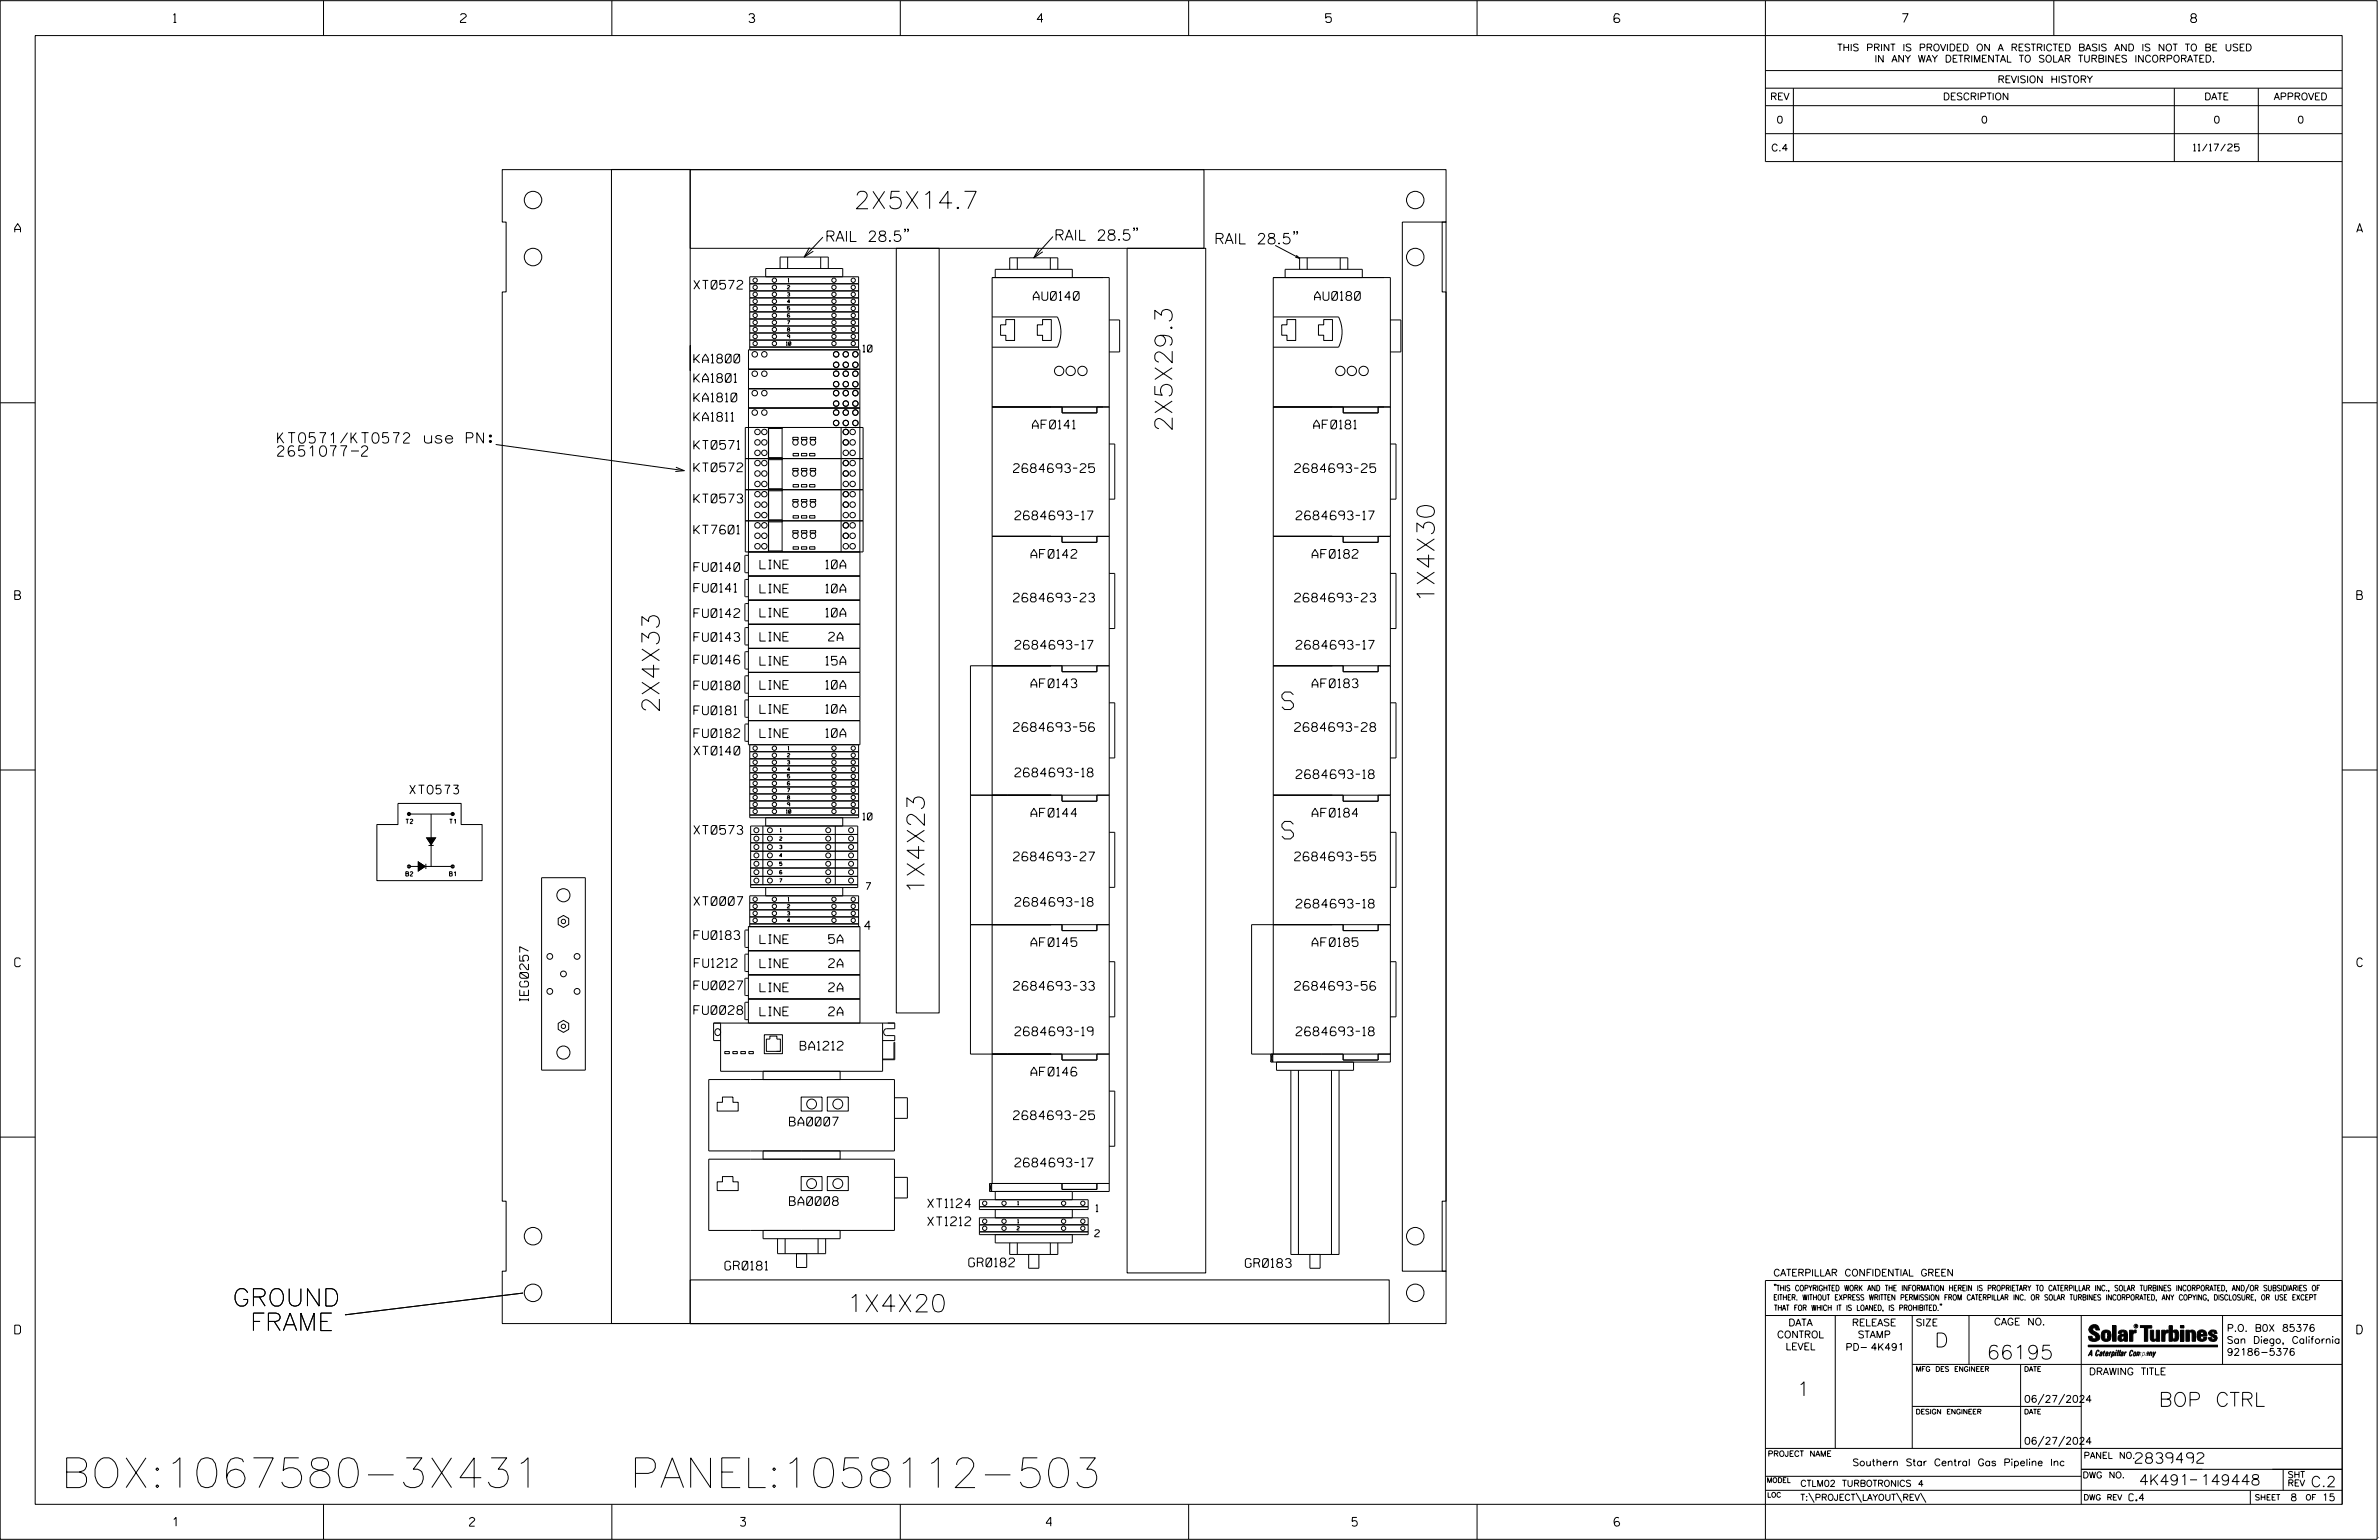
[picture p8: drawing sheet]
<svg xmlns="http://www.w3.org/2000/svg" width="864mm" height="559mm" viewBox="0 0 864 559" stroke-linecap="round" stroke-linejoin="round" font-family="sans-serif">
<defs><g id="words">
<g font-size="10.8">
<text x="22.2" y="539.8">BOX:1067580-3X431</text>
<text x="219.9" y="539.8">PANEL:1058112-503</text>
</g>
<g font-size="6.3">
<text x="310" y="75.8">2X5X14.7</text>
<text x="425.5" y="156.7" transform="rotate(-90 425.5 156.7)">2X5X29.3</text>
<text x="520.7" y="218.8" transform="rotate(-90 520.7 218.8)">1X4X30</text>
<text x="465.4" y="257.5">S</text>
<text x="239.4" y="258.8" transform="rotate(-90 239.4 258.8)">2X4X33</text>
<text x="465.4" y="304.4">S</text>
<text x="335.6" y="324.5" transform="rotate(-90 335.6 324.5)">1X4X23</text>
<text x="84.4" y="473.9">GROUND</text>
<text x="307.4" y="476.1">1X4X20</text>
<text x="87" y="482.8">FRAME</text>
</g>
<g font-size="5.1">
<text x="702.3" y="488.8">D</text>
<text x="721.2" y="493.2">66195</text>
<text x="652.2" y="506.5">1</text>
<text x="783.7" y="510.3">BOP CTRL</text>
</g>
<g font-size="3.8">
<text x="299.5" y="87.6">RAIL 28.5&quot;</text>
<text x="382.6" y="87.2">RAIL 28.5&quot;</text>
<text x="440.7" y="88.5">RAIL 28.5&quot;</text>
<text x="100.8" y="160.8">KT0571/KT0572 use PN:</text>
<text x="100.8" y="165.6">2651077-2</text>
<text x="775.1" y="531">2839492</text>
<text x="776.5" y="538.9">4K491</text>
<text x="798.8" y="538.9">149448</text>
<text x="838.8" y="539.5">C.2</text>
</g>
<g font-size="3.2">
<text x="63" y="8.2">1</text>
<text x="167.2" y="8.2">2</text>
<text x="271.8" y="8.2">3</text>
<text x="376.5" y="8.2">4</text>
<text x="481.2" y="8.2">5</text>
<text x="690.6" y="8.2">7</text>
<text x="795.3" y="8.2">8</text>
<text x="5.4" y="84.3">A</text>
<text x="855.5" y="84.3">A</text>
<text x="251.9" y="104.9">XT0572</text>
<text x="375.1" y="109">AU0140</text>
<text x="477.2" y="109">AU0180</text>
<text x="251.9" y="131.7">KA1800</text>
<text x="251.9" y="138.7">KA1801</text>
<text x="251.9" y="145.8">KA1810</text>
<text x="251.9" y="152.8">KA1811</text>
<text x="374.8" y="155.6">AF0141</text>
<text x="476.9" y="155.6">AF0181</text>
<text x="251.9" y="163">KT0571</text>
<text x="251.9" y="171.2">KT0572</text>
<text x="367.9" y="171.5">2684693-25</text>
<text x="470" y="171.5">2684693-25</text>
<text x="251.9" y="182.5">KT0573</text>
<text x="368.4" y="188.6">2684693-17</text>
<text x="470.5" y="188.6">2684693-17</text>
<text x="251.9" y="193.8">KT7601</text>
<text x="374.3" y="202.6">AF0142</text>
<text x="476.3" y="202.6">AF0182</text>
<text x="251.9" y="207.3">FU0140</text>
<text x="275.9" y="206.4">LINE</text>
<text x="299.8" y="206.4">10A</text>
<text x="251.9" y="214.9">FU0141</text>
<text x="275.9" y="215.1">LINE</text>
<text x="299.8" y="215.1">10A</text>
<text x="5.4" y="217.5">B</text>
<text x="367.9" y="218.4">2684693-23</text>
<text x="470" y="218.4">2684693-23</text>
<text x="855.6" y="217.5">B</text>
<text x="251.9" y="224">FU0142</text>
<text x="275.9" y="223.9">LINE</text>
<text x="299.8" y="223.9">10A</text>
<text x="251.9" y="232.7">FU0143</text>
<text x="275.9" y="232.6">LINE</text>
<text x="300.8" y="232.6">2A</text>
<text x="368.4" y="235.6">2684693-17</text>
<text x="470.5" y="235.6">2684693-17</text>
<text x="251.9" y="240.9">FU0146</text>
<text x="275.9" y="241.4">LINE</text>
<text x="299.8" y="241.3">15A</text>
<text x="251.9" y="250.3">FU0180</text>
<text x="275.9" y="250.1">LINE</text>
<text x="299.8" y="250.1">10A</text>
<text x="374.3" y="249.5">AF0143</text>
<text x="476.3" y="249.5">AF0183</text>
<text x="251.9" y="259.3">FU0181</text>
<text x="275.9" y="258.9">LINE</text>
<text x="299.8" y="258.8">10A</text>
<text x="251.9" y="267.6">FU0182</text>
<text x="275.9" y="267.6">LINE</text>
<text x="299.8" y="267.6">10A</text>
<text x="367.9" y="265.4">2684693-56</text>
<text x="470" y="265.4">2684693-28</text>
<text x="251.9" y="274">XT0140</text>
<text x="368.4" y="281.9">2684693-18</text>
<text x="470.5" y="282.5">2684693-18</text>
<text x="148.8" y="288.1">XT0573</text>
<text x="374.3" y="296.5">AF0144</text>
<text x="476.3" y="296.5">AF0184</text>
<text x="251.9" y="302.7">XT0573</text>
<text x="367.9" y="312.3">2684693-27</text>
<text x="470" y="312.3">2684693-55</text>
<text x="251.9" y="328.5">XT0007</text>
<text x="368.4" y="328.8">2684693-18</text>
<text x="470.5" y="329.5">2684693-18</text>
<text x="251.9" y="340.9">FU0183</text>
<text x="313.9" y="337.3">4</text>
<text x="275.9" y="342.4">LINE</text>
<text x="300.8" y="342.3">5A</text>
<text x="374.3" y="343.4">AF0145</text>
<text x="476.3" y="343.4">AF0185</text>
<text x="5.4" y="350.8">C</text>
<text x="252" y="351">FU1212</text>
<text x="275.9" y="351.1">LINE</text>
<text x="300.8" y="351.1">2A</text>
<text x="855.6" y="350.8">C</text>
<text x="251.9" y="359.1">FU0027</text>
<text x="275.9" y="359.9">LINE</text>
<text x="300.8" y="359.8">2A</text>
<text x="367.9" y="359.3">2684693-33</text>
<text x="470" y="359.3">2684693-56</text>
<text x="191.8" y="363.3" transform="rotate(-90 191.8 363.3)">IEG0257</text>
<text x="251.9" y="368.1">FU0028</text>
<text x="275.9" y="368.6">LINE</text>
<text x="300.8" y="368.6">2A</text>
<text x="368.4" y="375.8">2684693-19</text>
<text x="470.5" y="375.8">2684693-18</text>
<text x="290.5" y="381">BA1212</text>
<text x="374.3" y="390.4">AF0146</text>
<text x="367.9" y="406.3">2684693-25</text>
<text x="286.6" y="408.5">BA0007</text>
<text x="368.4" y="423.4">2684693-17</text>
<text x="286.6" y="437.4">BA0008</text>
<text x="336.8" y="438.2">XT1124</text>
<text x="336.8" y="444.7">XT1212</text>
<text x="263.2" y="460.8">GR0181</text>
<text x="351.7" y="459.7">GR0182</text>
<text x="452.1" y="459.9">GR0183</text>
<text x="5.4" y="484">D</text>
<text x="855.6" y="484">D</text>
<text x="62.8" y="553.8">1</text>
<text x="170.4" y="553.8">2</text>
<text x="268.8" y="553.8">3</text>
<text x="379.8" y="553.8">4</text>
<text x="490.8" y="553.8">5</text>
<text x="585.9" y="553.8">6</text>
</g>
<g font-size="2.5">
<text x="666.9" y="18.5">THIS PRINT IS PROVIDED ON A RESTRICTED BASIS AND IS NOT TO BE USED</text>
<text x="680.5" y="22.6">IN ANY WAY DETRIMENTAL TO SOLAR TURBINES INCORPORATED.</text>
<text x="725.1" y="30">REVISION HISTORY</text>
<text x="642.6" y="36.3">REV</text>
<text x="705.3" y="36.3">DESCRIPTION</text>
<text x="800.2" y="36.3">DATE</text>
<text x="825.4" y="36.3">APPROVED</text>
<text x="644.9" y="44.7">0</text>
<text x="719.1" y="44.7">0</text>
<text x="803.5" y="44.7">0</text>
<text x="834" y="44.7">0</text>
<text x="643" y="54.8">C.4</text>
<text x="796.3" y="54.8">11/17/25</text>
<text x="313.2" y="127.7">10</text>
<text x="313.2" y="297.5">10</text>
<text x="314.4" y="322.8">7</text>
<text x="397.8" y="439.7">1</text>
<text x="397.4" y="448.8">2</text>
<text x="643.8" y="463">CATERPILLAR CONFIDENTIAL GREEN</text>
<text x="645.1" y="485.5">CONTROL</text>
<text x="649.2" y="481.1">DATA</text>
<text x="672.3" y="481.1">RELEASE</text>
<text x="674.4" y="485.5">STAMP</text>
<text x="695.4" y="481.1">SIZE</text>
<text x="723.8" y="480.8">CAGE NO.</text>
<text x="808.4" y="483.1">P.O. B0X 85376</text>
<text x="648.2" y="489.8">LEVEL</text>
<text x="669.9" y="490">PD- 4K491</text>
<text x="808.4" y="487.5">San Diego, California</text>
<text x="808.4" y="491.8">92186-5376</text>
<text x="758.3" y="498.9">DRAWING TITLE</text>
<text x="734.8" y="508.9">06/27/2024</text>
<text x="734.8" y="524.1">06/27/2024</text>
<text x="672.4" y="531.9">Southern Star Central Gas Pipeline Inc</text>
<text x="772.8" y="544.6">C.4</text>
<text x="831.4" y="544.6">8</text>
<text x="842.9" y="544.6">15</text>
</g>
<g font-size="2.3">
<text x="756.4" y="529.2">PANEL NO.</text>
<text x="653.5" y="539.4">CTLM02 TURBOTRONICS 4</text>
<text x="756" y="536.3">DWG NO.</text>
<text x="830.4" y="539.3">REV</text>
<text x="830.4" y="536.2">SHT</text>
<text x="653.5" y="544.5">T:\PROJECT\LAYOUT\REV\</text>
</g>
<g font-size="2">
<text x="643.8" y="468.4">&quot;THIS COPYRIGHTED WORK AND THE INFORMATION HEREIN IS PROPRIETARY TO CATERPILLAR INC., SOLAR TURBINES INCORPORATED, AND/OR SUBSIDIARIES OF</text>
<text x="643.8" y="471.8">EITHER. WITHOUT EXPRESS WRITTEN PERMISSION FROM CATERPILLAR INC. OR SOLAR TURBINES INCORPORATED, ANY COPYING, DISCLOSURE, OR USE EXCEPT</text>
<text x="644" y="475.6">THAT FOR WHICH IT IS LOANED, IS PROHIBITED.&quot;</text>
<text x="641.7" y="528.5">PROJECT NAME</text>
<text x="756.3" y="544.3">DWG REV</text>
<text x="818.5" y="544.3">SHEET</text>
<text x="836.9" y="544.3">OF</text>
</g>
<g font-size="1.8">
<text x="695.4" y="497.6">MFG DES ENGINEER</text>
<text x="734.8" y="497.6">DATE</text>
<text x="695.4" y="513.1">DESIGN ENGINEER</text>
<text x="734.8" y="513.1">DATE</text>
<text x="641.3" y="538">MODEL</text>
<text x="641.5" y="543.3">LOC</text>
</g>
<g font-size="1.6">
<text x="147.3" y="298.8">T2</text>
<text x="163.2" y="298.8">T1</text>
<text x="147.3" y="317.9">B2</text>
<text x="163.2" y="317.9">B1</text>
</g>
<g font-size="1.3">
<text x="285.8" y="104.9">2</text>
<text x="285.8" y="107.4">3</text>
<text x="286.1" y="102.3">1</text>
<text x="285.8" y="110">4</text>
<text x="285.8" y="112.5">5</text>
<text x="285.8" y="117.6">7</text>
<text x="285.4" y="125.3">10</text>
<text x="285.8" y="120.2">8</text>
<text x="285.8" y="122.7">9</text>
<text x="285.8" y="274.7">2</text>
<text x="286.1" y="272.1">1</text>
<text x="285.8" y="277.2">3</text>
<text x="285.8" y="279.8">4</text>
<text x="285.8" y="282.3">5</text>
<text x="285.8" y="287.4">7</text>
<text x="285.8" y="290">8</text>
<text x="285.8" y="292.5">9</text>
<text x="285.4" y="295.1">10</text>
<text x="283" y="304.9">2</text>
<text x="283.2" y="301.9">1</text>
<text x="283" y="308">3</text>
<text x="283" y="311">4</text>
<text x="283" y="317.1">6</text>
<text x="283" y="314.1">5</text>
<text x="283" y="320.2">7</text>
<text x="285.8" y="329.5">2</text>
<text x="286.1" y="326.9">1</text>
<text x="285.8" y="332">3</text>
<text x="285.8" y="334.6">4</text>
<text x="369.4" y="437.2">1</text>
<text x="369.4" y="443.8">1</text>
<text x="369.2" y="446.3">2</text>
</g>
<text font-size=".9" x="775.1" y="481.7">R</text>
</g></defs>
<g fill="none" stroke="#000" stroke-width=".36">
<path d="M.1 .2h862.8v558.4h-862.8zM12.8 12.9h837.4v533h-837.4zM117.4 .2v12.7M222.1 .2v12.7M326.8 .2v12.7M431.5 .2v12.7M536.2 .2v12.7M587.9 5.5l-.5-.5h-1l-.5 1v1.7l.5 .4h1l.6-.4v-.6l-.6-.5h-1l-.5 .5M640.9 .2v58.4h209.3M745.6 .2v12.7M640.9 25.6h209.3M640.9 32h209.3"/>
<path d="M640.9 38.3h209.3M651 32v26.6M789.3 32v26.6M819.8 32v26.6M640.9 48.5h209.3M182.3 61.6h342.6v19h-1.4v25.3h1.4v330h-1.4v25.4h1.4v19h-342.6v-19h1.4v-25.4h-1.4v-330h1.4v-25.3h-1.4zM250.5 61.6h186.6v28.5h-186.6zM283.2 97.4v-4.1h17.5v4.1M285.9 93.3v4.1M293.8 89.9l-1.9 3.4 3.3-2.1M297.9 93.3v4.1M298.7 86l-6.8 7.3"/>
<path d="M325.4 90.1h15.5v277.5h-15.5zM328.7 83.3h-.4h.4l-.4 .9M329.8 83.3h-.4h.4l-.4 .9M366.5 97.7v-4.1h17.5v4.1M369.3 93.6v4.1M377.1 90.1l-1.8 3.5 3.2-2.2M381.3 93.6v4.1M382.2 85.8l-6.9 7.8M409.2 90.1h28.5v371.8h-28.5zM411.8 82.8l-.1 .2-.2-.2h.3l-.3 .9M412.9 82.8l-.1 .2-.2-.2h.3l-.3 .9M462.9 89l8.9 4.7"/>
<path d="M469.9 84.2h-.3h.3l-.3 .9M470.6 92.6l1.2 1.1-1.6-.4M471 84.2h-.4l.3-.2a.7 .7 0 0 1-.3 1.1M471.8 97.7v-4.1h17.5v4.1M474.5 93.6v4.1M486.5 93.6v4.1M509.1 80.6h15.8v380.7h-15.8zM272.2 103h39.5M272.2 105.6h39.5M272.2 108.1h39.5M272.2 110.6h39.5M272.2 113.2h39.5"/>
<path d="M272.2 115.7h39.5M272.2 118.3h39.5M278 100.4v-3h27.9v3M286.6 114l-.6-.2-.2 .4v.7l.7 .2 .2-.2-.2-.5-.7 .3M360.2 115h23.7a12.5 12.5 0 0 1 0 11h-23.7M365.1 116h3.2v7.5h-3.2v-1.8h-1.9v-3.8h1.9zM378.5 116h3.1v7.5h-3.1v-1.8h-1.9v-3.8h1.9zM389.3 100.7v-3h-28v3M402.7 116.1h3.7v11.6h-3.7M462.2 115h23.7a12.5 12.5 0 0 1 0 11h-23.7M467.2 116h3.2v7.5h-3.2v-1.9h-1.9v-3.7h1.9zM480.5 116h3.2v7.5h-3.2v-1.9h-1.9v-3.7h1.9z"/>
<path d="M494.5 100.7v-3h-28v3M504.7 116.1h3.8v11.6h-3.8M250.5 125.3v354.9h-28.5v-418.7h28.5v73M271.7 134h40.4M272.2 125.9h39.5M272.2 126.9v-26.5h39.5v26.5M272.2 120.8h39.5M272.2 123.4h39.5M.1 146.2h12.7M270.5 155.1h42.8v45.2h-42.8zM271.7 141h40.4M271.7 148.1h40.4"/>
<path d="M278.9 155.1v45.2M283.9 155.1v45.2M284 155.1v.4h-5M287.8 158.7h1.9v.8h-1.9zM290.9 158.7h2v.8h-2zM294.1 158.7h2v.8h-2zM305.3 155.1v45.2M360.2 147.7h42.5M385.5 147.7v2.1h12.7v-2.1M385.6 147.7v2.1M462.2 147.7h42.5M487.6 147.7v2.1h12.7v-2.1"/>
<path d="M850.2 146.2h12.7M180 161.3l68.4 9.5M245.4 169.5l3 1.3-3.3 .3M270.5 166.4h42.8M270.5 177.7h42.8M279 166.1h5v.7h-5M279 177.3h5v.8h-5M287.8 170h1.9v.8h-1.9zM287.9 164.5h1.9v.9h-1.9zM287.9 175.8h1.9v.9h-1.9zM290.9 170h2v.8h-2zM290.9 164.5h2v.9h-2z"/>
<path d="M290.9 175.8h2v.9h-2zM293.9 164.5h1.9v.9h-1.9zM293.9 175.8h1.9v.9h-1.9zM294.1 170h2v.8h-2zM402.7 161.1h2v20h-2M504.7 161.1h2.1v20h-2.1M270.5 189h42.8M279 188.6h5v.8h-5M279 199.9h5v.4M287.8 181.3h1.9v.8h-1.9zM287.8 192.5h1.9v.9h-1.9zM287.9 187.1h1.9v.9h-1.9z"/>
<path d="M287.9 198.4h1.9v.9h-1.9zM290.9 181.3h2v.8h-2zM290.9 192.5h2v.9h-2zM290.9 187.1h2v.9h-2zM290.9 198.4h2v.9h-2zM293.9 187.1h1.9v.9h-1.9zM293.9 198.4h1.9v.9h-1.9zM294.1 181.3h2v.8h-2zM294.1 192.5h2v.9h-2zM360.2 194.6h42.5M385.5 194.6v2.2h12.7v-2.2M462.2 194.6h42.5"/>
<path d="M487.6 194.6v2.2h12.7v-2.2M271.7 201.5h-1l-.3 .3v5.7l.3 .3h1M271.7 210.3h-1l-.3 .2v5.8l.3 .2h1M271.7 219h-1l-.3 .3v5.7l.3 .3h1M271.7 209h40.5M271.7 217.8h40.5M312.1 200.3v-73.4h-40.4v143.3h40.5v-69.9M402.7 208.1h2v20h-2M504.7 208.1h2.1v20h-2.1M271.7 227.7h-1l-.3 .3v5.8l.3 .2h1M271.7 236.5h-1l-.3 .2v5.8l.3 .3h1M271.7 235.3h40.5"/>
<path d="M271.7 226.5h40.5M271.7 245.2h-1l-.3 .3v5.8l.3 .2h1M271.7 254h-1l-.3 .2v5.8l.3 .3h1M271.7 244h40.5M271.7 252.7h40.5M385.5 241.6v2.1h12.7v-2.1M402.7 241.6h-50.4v140.9h50.4M402.7 255h2v20h-2M462.2 241.6h42.5M487.6 241.6v2.1h12.7v-2.1M504.7 255h2.1v20h-2.1M.1 279.4h12.7"/>
<path d="M271.7 262.7h-1l-.3 .3v5.7l.3 .3h1M271.7 261.5h40.5M272.2 270.2v26.5h39.5v-26.5M272.2 272.8h39.5M272.2 275.3h39.5M272.2 277.9h39.5M850.2 279.4h12.7M136.8 299.2h7.7v-7.7h22.9v7.7h7.6v20.3h-38.2zM148.8 295.4h15.1M156.5 295.4v19M272.2 295.7h39.5M272.2 280.4h39.5"/>
<path d="M272.2 283h39.5M272.2 285.5h39.5M272.2 288.1h39.5M272.2 290.6h39.5M272.2 293.2h39.5M272.5 299.7h38.9v22.4h-38.9zM276.9 299.7v21.3M278 296.7v3M286.6 283.8l-.6-.2-.2 .4v.7l.7 .2 .2-.2-.2-.5-.7 .2M303.2 299.7v21.3M305.9 296.7v3M352.3 288.5h50.4"/>
<path d="M385.5 288.5v2.2h12.7v-2.2M462.2 288.5h42.5M487.6 288.5v2.2h12.7v-2.2M148.8 314.4h15.1M154.6 313.4v1.9M155.5 306.8h1.9M196.6 318.5h15.9v69.8h-15.9zM272.5 318h38.9M272.5 315h38.9M272.5 311.9h38.9M272.5 305.8h38.9M272.5 308.9h38.9"/>
<path d="M272.5 302.8h38.9M402.7 302h2v20h-2M504.7 302h2.1v20h-2.1M202.6 333.3l1.9-1.1 1.9 1.1v2.2l-1.9 1.1-1.9-1.1zM271.7 337.5h-1l-.3 .2v5.8l.3 .3h1M272.2 335.2h39.5M272.2 330.1h39.5M272.2 327.6h39.5M272.2 332.7h39.5M272.5 321h38.9M278 322.1v2.9M305.9 322.1v2.9"/>
<path d="M311.7 336.2v-11.2h-39.5v11.2M352.3 335.5h50.4M385.5 335.5v2.2h12.7v-2.2M487.6 335.5v2.2h12.7v-2.2M504.7 335.5h-50.4v47h50.4M271.7 355h-1l-.3 .2v5.8l.3 .2h1M271.7 346.2h-1l-.3 .3v5.7l.3 .3h1M271.7 353.7h40.5M271.7 345h40.5M402.7 349h2v20h-2M504.7 349h2.1v20h-2.1M202.6 371.3l1.9-1.1 1.9 1.1v2.2l-1.9 1.1-1.9-1.1z"/>
<path d="M259.9 373.5a1.14 1.14 0 0 1 1.7 1 1.14 1.14 0 0 1-1.7 1l-.4-1zM261.6 377.6h-2.6v-6.4h65.8v2.1h-3a1.27 1.27 0 0 0-1 1.2 1.27 1.27 0 0 0 1 1.3h3v1.8h-4.4M261.6 371.2v17.5h58.8v-17.5M271.7 363.7h-1l-.3 .3v5.7l.3 .3h1M271.7 371.2v-35h40.5v35M271.7 362.5h40.5M277.5 375.5h6.5v6.8h-6.5zM260.4 400h1.9v-1.9h3.8v1.9h1.9v3.2h-7.6zM263.1 381.6h1.7v.7h-1.7zM266 381.6h1.7v.7h-1.7zM268.9 381.6h1.7v.7h-1.7zM271.9 381.6h1.6v.7h-1.6z"/>
<path d="M277 388.7v3M281.9 381.5h1.4v-4.5h-1.3v-1h-2.5v1h-1.3v4.5h5.1M290.8 398.1h7.6v5.1h-7.6zM291 391.7h33.7v25.9h-33.7M300.3 398.1h7.6v5.1h-7.6zM305 388.7v3h-47.7v25.9h47.7v3h-47.7v25.9h47.7v3h-28v-3M320.4 384.3h4.1v-6.1h.3v6.3h-4.4M324.7 398.3h4.7v7.5h-4.7M385.5 382.5v2.1h12.7v-2.1M402.7 395.9h2v20h-2M461.3 382.5l.7 2.9v-2.9l-.7 2.9zM462.2 382.5v-281.8h42.5v284.7h-43.4"/>
<path d="M463.4 385.4v3h27.9v-3M468.6 388.4v66.8h17.5v-66.8M471.3 388.4v66.8M483.3 388.4v66.8M487.6 382.5v2.1h12.7v-2.1M.1 412.6h12.7M277 417.6v3M850.2 412.6h12.7M260.4 428.8h1.9v-1.9h3.8v1.9h1.9v3.2h-7.6zM290.8 426.9h7.6v5.1h-7.6zM291 420.6h33.7v25.9h-33.7M300.3 426.9h7.6v5.1h-7.6z"/>
<path d="M324.7 427.2h4.7v7.5h-4.7M355.5 437.9h39.5M355.5 435.3h39.5v3.6h-39.5zM359.2 429.4v2.9M359.2 429.4h43.5M359.2 429.4l.8 2.9v-2.9l-.8 2.9M360.2 429.4v-328.7h42.5v331.6h-43.5M361.3 432.3v3M361.3 438.9v3M385.5 429.4v2.2h12.7v-2.2M389.3 432.3v3M389.3 438.9v3"/>
<path d="M282.3 449.5v5.4h17.4v-5.4M285 449.5v5.4M289.1 454.9v5h3.7v-5M297 449.5v5.4M355.5 447h39.5M355.5 441.9h39.5v6.1h-39.5zM355.5 444.4h39.5M361.3 448v3h28v-3M366.5 451v4.2h17.5v-4.2M369.3 451v4.2M373.4 455.2v5h3.7v-5M381.3 451v4.2"/>
<path d="M475.5 455.2v5h3.7v-5M189.9 469.2l-64.7 7.9M250.5 464.4h253.8v15.9h-253.8zM640.9 477.3h209.3M644.2 466.1l-.1 .4M644.7 466.1l-.2 .4M666.2 477.3v48.3M694.2 477.3v48.3M704.4 473.3l-.1 .4M704.8 473.3l-.1 .4M714.8 477.3v17.8M755.5 477.3v68.6"/>
<path d="M806.8 477.3v17.8M816.5 466l-1.4 3.1M850.2 464.6h-209.3v94M850.2 464.8v81.1M694.2 495.1h156M733.5 495.1v30.5M758.6 481.4a2.02 2.02 0 0 1 3.1-.1l.5 1.3h-1.3l-.2-.6-.4-.2-.6 .1-.1 .4 .4 .7a2.46 2.46 0 0 1 2.2 2.9 2.83 2.83 0 0 1-3.8 .3l-.3-1.3h1.3l.2 .7 .6 .3 .5-.2 .2-.5-.4-.6-1.9-1.2-.4-.9zM759.2 491.3h-.7l.7-1.2v1.9h.2l-.1-2.1-1.3 2.1 .5-.5h.7M761.3 490l.3-.2 .4 .3-.1 .3-.3-.4-.4 .3-.3 1.6h.4l.4-.5-.3 .6-.4 .1-.3-.4zM762.6 490.6l.5-.1-.1 1.4h-.9a.74 .74 0 0 1 .9-.8l-.3 .7-.5 .1 .2-.5 .6-.2v-.5l-.7 .2zM763 483.2a2.17 2.17 0 0 1 3.1 0l.3 1.4-.3 1.5a2.17 2.17 0 0 1-3.1 0l-.3-1.5zM763.6 490.5l.4-.4 .2 .6h-.3l-.3 .9 .2 .4-.3-.1z"/>
<path d="M764.1 483.7l.5-.4 .4 .3v2.2l-.4 .2-.5-.2zM764.6 491.1l.6 .2v-.7l-.4-.1-.4 .6-.1 .8h.6M764.6 491.1l-.1 .8h.4M764.6 482.6v.8M764.8 490.7l.4 .1v.3h-.6zM765 491.5l-.1 .4zM766 490.5l-.5 1.5zM766 490.8l.4-.3-.4 .4M766.9 481h1.3v5.7h-1.3zM767 490.8l.5 .1-.3 .8-.4 .2zM767.3 490.5h-.5l-.5 2M767.3 490.5a.8 .8 0 0 1 .2 1 .8 .8 0 0 1-.9 .4l-.1 .6"/>
<path d="M767.3 490.5l-.1 .2M768.1 490.5l-.4 1.5zM768.2 489.9h.3l-.1 .2h-.2zM769 489.9l-.5 2.1zM769.7 489.9l-.6 2.1zM770.1 491.4l.5-.3-.5 .8zM770.4 491.9h.1M770.6 491.1l.1-.4-.7 .2 .1-.3 .6-.1 .2 .3-.5 1.1M770.6 491.1a.74 .74 0 0 0-.8 .8h.6M771 484.8h-.7l-.3 .6 .4 .7 .5-.3 .1-2.4h-.8l-.1 .4h-1.2a1.71 1.71 0 0 1 1.8-1.3 1.71 1.71 0 0 1 1.6 1.4v2.8h-1.1l-.1-.6M771 484.2l-1.5 .1a1.41 1.41 0 0 0 0 2.4l.5 .1 1.1-.7M771.2 486.1h-.1"/>
<path d="M771.4 490.5l.1 .3 .4-.3-.9 1.5zM771.5 490.8h.1M773 482.7h1.2v.5l.5-.5 .7-.1v1h-.6l-.5 .4-.1 2.7h-1.2zM773.3 490.3l.6-.4 .4 .2-.1 .4-.3-.4a1.28 1.28 0 0 0-.5 1.8l.6-.4-.1 .4-.8 .1zM774.7 490.8l.5-.3a.88 .88 0 0 1 .2 .9 .88 .88 0 0 1-.7 .7l-.2-.2zM774.8 490.9h.5l-.3 1h-.3l-.2-.2zM775.2 490.5l-.1 .2M776.8 481h4.3v.9h-1.5v4.8h-1.3M776.8 490.6l-.8 .2v-.3l-.4 1.5 .8-1.3v1.3l.3-1.2M779.3 491.1h.4M779.6 490.5h.3l-.3 1.4M779.6 490.7h.2l-.1 .4"/>
<path d="M779.7 491.1l-.1 .4M779.7 491.1l-.4 .2M780.1 492l.4-1.5 .1 .3 .3-.3 .3 .2-.3 1.3v-1.3l-.7 1.3M780.6 482.7h1.2v2.7l.1 .4 .4 .3 .4-.7v-2.7h1.2l.1 4h-1.3v-.5l-1.1 .6-.7-.3-.3-.7zM781.6 492.5l1-2-.8 1.3-.2-1.3-.2 2M784.7 482.7h1.2v.5l.5-.5 .7-.1v1h-.5l-.6 .4-.1 2.7h-1.2zM787.4 481h1.2v2a1.4 1.4 0 0 1 2.2 .2l.1 1.4-.4 1.9-1.5 .1-.4-.5v-1l.5 .9 .5-.3v-2.1l-.5-.4-.5 .7v2.8h-1.2zM791.5 482.7h1.3v4h-1.3zM791.5 481h1.3v.9h-1.3zM793.5 482.7h1.3v.4l.7-.5 1.1 .2 .4 .6v3.3h-1.2l-.3-3.4-.7 .2v3.2h-1.3zM794.8 483.1h.1M797.7 483.2a1.92 1.92 0 0 1 2.4-.5 1.92 1.92 0 0 1 1 2.1h-2.3v.8l.6 .5 .5-.3v-.5h1.2a1.83 1.83 0 0 1-2.1 1.4 1.83 1.83 0 0 1-1.5-2.1z"/>
<path d="M798.8 484.2v.6M799.1 483.4h.6l.2 .8h-1.1zM804.6 482.9a1.84 1.84 0 0 0-2.9 .8 3.3 3.3 0 0 0 2.2 1.9l-.5 .5-.4-.3-.1-.4h-1.2l.1 .6a1.92 1.92 0 0 0 2.9 .4M804.9 483.8h-1.2l-.2-.6-.5 .1-.1 .3 .1 .3 1.8 .9M805.1 488.1h-47.1v.6h47.1M694.2 510.3h61.3M742 505.8l-2.2 3.9M749.5 505.8l-2.2 3.9M640.9 525.6h209.2M640.9 535.7h114.6M742 521.1l-2.2 3.8M749.5 521.1l-2.2 3.8"/>
<path d="M755.5 533.2h94.7M795 537h2.6M828.8 533.2v7.6M117.4 545.9v12.7M222.1 545.9v12.7M326.8 545.9v12.7M431.5 545.9v12.7M536.2 545.9v12.7M640.9 540.8h209.3M656.6 541.7l2 3.5M673.8 541.7l1.9 3.5M688.4 541.7l2 3.5"/>
<path d="M697.2 541.7l1.9 3.5M816.9 541v4.9M863.5 558h.1"/>
<circle cx="193.5" cy="72.6" r="3.2"/>
<circle cx="513.8" cy="72.6" r="3.2"/>
<circle cx="193.5" cy="93.3" r="3.2"/>
<circle cx="513.8" cy="93.3" r="3.2"/>
<circle cx="274.1" cy="109.3" r=".8"/>
<circle cx="274.1" cy="106.8" r=".8"/>
<circle cx="274.1" cy="117" r=".8"/>
<circle cx="274.1" cy="111.9" r=".8"/>
<circle cx="274.1" cy="104.3" r=".8"/>
<circle cx="274.1" cy="114.5" r=".8"/>
<circle cx="274.1" cy="101.7" r=".8"/>
<circle cx="274.1" cy="119.6" r=".79"/>
<circle cx="281.1" cy="106.8" r=".79"/>
<circle cx="281.1" cy="109.3" r=".79"/>
<circle cx="281.1" cy="117" r=".79"/>
<circle cx="281.1" cy="111.9" r=".79"/>
<circle cx="281.1" cy="104.3" r=".79"/>
<circle cx="281.1" cy="114.5" r=".79"/>
<circle cx="281.1" cy="101.7" r=".79"/>
<circle cx="281.1" cy="119.6" r=".79"/>
<circle cx="302.7" cy="106.8" r=".8"/>
<circle cx="302.7" cy="109.3" r=".8"/>
<circle cx="302.7" cy="117" r=".8"/>
<circle cx="302.7" cy="111.9" r=".8"/>
<circle cx="302.7" cy="114.5" r=".8"/>
<circle cx="302.7" cy="104.3" r=".8"/>
<circle cx="302.7" cy="101.7" r=".8"/>
<circle cx="302.7" cy="119.6" r=".79"/>
<circle cx="309.7" cy="106.8" r=".78"/>
<circle cx="309.7" cy="117" r=".78"/>
<circle cx="309.7" cy="109.3" r=".78"/>
<circle cx="309.7" cy="104.3" r=".78"/>
<circle cx="309.7" cy="114.5" r=".78"/>
<circle cx="309.7" cy="111.9" r=".78"/>
<circle cx="309.7" cy="101.7" r=".78"/>
<circle cx="309.7" cy="119.6" r=".78"/>
<circle cx="274" cy="128.6" r="1.01"/>
<circle cx="274" cy="135.6" r="1"/>
<circle cx="274.1" cy="124.7" r=".8"/>
<circle cx="274.1" cy="122.1" r=".8"/>
<circle cx="277.5" cy="128.6" r="1"/>
<circle cx="277.5" cy="135.6" r=".99"/>
<circle cx="281.1" cy="124.7" r=".79"/>
<circle cx="281.1" cy="122.1" r=".79"/>
<circle cx="302.7" cy="124.7" r=".8"/>
<circle cx="302.7" cy="122.1" r=".8"/>
<circle cx="303.5" cy="139.4" r="1"/>
<circle cx="303.5" cy="128.6" r="1"/>
<circle cx="303.5" cy="135.6" r=".99"/>
<circle cx="303.5" cy="132.4" r=".99"/>
<circle cx="307" cy="139.4" r="1"/>
<circle cx="307" cy="128.6" r="1"/>
<circle cx="307" cy="132.4" r=".99"/>
<circle cx="307" cy="135.6" r=".99"/>
<circle cx="309.7" cy="124.6" r=".78"/>
<circle cx="309.7" cy="122.1" r=".78"/>
<circle cx="310.5" cy="139.4" r="1"/>
<circle cx="310.5" cy="128.6" r="1"/>
<circle cx="310.5" cy="132.4" r=".99"/>
<circle cx="310.5" cy="135.6" r=".99"/>
<circle cx="384.5" cy="134.6" r="1.7"/>
<circle cx="388.7" cy="134.6" r="1.7"/>
<circle cx="392.9" cy="134.6" r="1.69"/>
<circle cx="486.6" cy="134.6" r="1.7"/>
<circle cx="490.7" cy="134.6" r="1.69"/>
<circle cx="495" cy="134.6" r="1.7"/>
<circle cx="274" cy="142.6" r="1"/>
<circle cx="274" cy="149.7" r="1.01"/>
<circle cx="275" cy="156.7" r="1"/>
<circle cx="277.5" cy="142.7" r=".99"/>
<circle cx="277.5" cy="149.7" r="1"/>
<circle cx="277.5" cy="156.7" r=".99"/>
<circle cx="303.5" cy="142.7" r="1"/>
<circle cx="303.5" cy="149.7" r="1"/>
<circle cx="303.5" cy="153.5" r=".99"/>
<circle cx="303.5" cy="146.4" r=".99"/>
<circle cx="307" cy="142.7" r="1"/>
<circle cx="307" cy="149.7" r="1"/>
<circle cx="307" cy="156.7" r=".99"/>
<circle cx="307" cy="153.5" r=".99"/>
<circle cx="307" cy="146.4" r=".99"/>
<circle cx="309.5" cy="156.7" r="1"/>
<circle cx="310.5" cy="142.7" r="1"/>
<circle cx="310.5" cy="149.7" r="1"/>
<circle cx="310.5" cy="153.5" r=".99"/>
<circle cx="310.5" cy="146.4" r=".99"/>
<circle cx="275" cy="171.8" r="1"/>
<circle cx="275" cy="160.5" r="1"/>
<circle cx="275" cy="164.3" r="1"/>
<circle cx="275" cy="168" r="1"/>
<circle cx="275" cy="175.6" r=".99"/>
<circle cx="275" cy="179.3" r=".99"/>
<circle cx="277.5" cy="171.8" r=".99"/>
<circle cx="277.5" cy="160.5" r="1"/>
<circle cx="277.5" cy="168" r=".99"/>
<circle cx="277.5" cy="164.3" r=".99"/>
<circle cx="277.5" cy="179.3" r=".98"/>
<circle cx="277.5" cy="175.6" r=".98"/>
<circle cx="288.7" cy="171.8" r=".99"/>
<circle cx="288.7" cy="160.5" r="1"/>
<circle cx="291.9" cy="171.8" r="1"/>
<circle cx="291.9" cy="160.5" r="1"/>
<circle cx="295.1" cy="171.8" r="1"/>
<circle cx="295.1" cy="160.5" r="1"/>
<circle cx="307" cy="171.8" r="1"/>
<circle cx="307" cy="160.5" r="1"/>
<circle cx="307" cy="168" r=".99"/>
<circle cx="307" cy="164.3" r=".99"/>
<circle cx="307" cy="175.6" r=".99"/>
<circle cx="307" cy="179.3" r=".99"/>
<circle cx="309.5" cy="171.8" r="1"/>
<circle cx="309.5" cy="160.5" r="1"/>
<circle cx="309.5" cy="164.3" r="1"/>
<circle cx="309.5" cy="168" r="1"/>
<circle cx="309.5" cy="179.3" r=".99"/>
<circle cx="309.5" cy="175.6" r=".99"/>
<circle cx="275" cy="183.1" r="1"/>
<circle cx="275" cy="198.2" r="1"/>
<circle cx="275" cy="190.6" r="1"/>
<circle cx="275" cy="194.4" r="1"/>
<circle cx="275" cy="186.9" r=".99"/>
<circle cx="277.5" cy="183.1" r=".99"/>
<circle cx="277.5" cy="190.6" r="1"/>
<circle cx="277.5" cy="198.2" r="1"/>
<circle cx="277.5" cy="194.4" r=".99"/>
<circle cx="277.5" cy="186.9" r=".98"/>
<circle cx="288.7" cy="183.1" r=".99"/>
<circle cx="288.8" cy="194.4" r=".99"/>
<circle cx="291.9" cy="183.1" r="1"/>
<circle cx="291.9" cy="194.4" r=".99"/>
<circle cx="295.1" cy="183.1" r="1"/>
<circle cx="295.1" cy="194.4" r=".99"/>
<circle cx="307" cy="183.1" r="1"/>
<circle cx="307" cy="190.6" r="1"/>
<circle cx="307" cy="198.2" r="1"/>
<circle cx="307" cy="194.4" r=".99"/>
<circle cx="307" cy="186.9" r=".99"/>
<circle cx="309.5" cy="183.1" r="1"/>
<circle cx="309.5" cy="198.2" r="1"/>
<circle cx="309.5" cy="190.6" r="1"/>
<circle cx="309.5" cy="194.4" r="1"/>
<circle cx="309.5" cy="186.9" r=".99"/>
<circle cx="274.1" cy="276.6" r=".8"/>
<circle cx="274.1" cy="279.1" r=".8"/>
<circle cx="274.1" cy="274.1" r=".8"/>
<circle cx="274.1" cy="271.5" r=".8"/>
<circle cx="281.1" cy="276.6" r=".79"/>
<circle cx="281.1" cy="279.1" r=".79"/>
<circle cx="281.1" cy="274.1" r=".79"/>
<circle cx="281.1" cy="271.5" r=".79"/>
<circle cx="302.7" cy="279.1" r=".8"/>
<circle cx="302.7" cy="276.6" r=".8"/>
<circle cx="302.7" cy="274.1" r=".8"/>
<circle cx="302.7" cy="271.5" r=".8"/>
<circle cx="309.7" cy="276.6" r=".78"/>
<circle cx="309.7" cy="279.1" r=".78"/>
<circle cx="309.7" cy="274" r=".78"/>
<circle cx="309.7" cy="271.5" r=".78"/>
<circle cx="274.1" cy="286.8" r=".8"/>
<circle cx="274.1" cy="294.4" r=".8"/>
<circle cx="274.1" cy="281.7" r=".8"/>
<circle cx="274.1" cy="284.2" r=".8"/>
<circle cx="274.1" cy="291.9" r=".8"/>
<circle cx="274.1" cy="289.4" r=".79"/>
<circle cx="281.1" cy="294.4" r=".79"/>
<circle cx="281.1" cy="286.8" r=".79"/>
<circle cx="281.1" cy="284.3" r=".79"/>
<circle cx="281.1" cy="291.9" r=".79"/>
<circle cx="281.1" cy="281.7" r=".79"/>
<circle cx="281.1" cy="289.4" r=".78"/>
<circle cx="302.7" cy="286.8" r=".8"/>
<circle cx="302.7" cy="294.4" r=".8"/>
<circle cx="302.7" cy="291.9" r=".8"/>
<circle cx="302.7" cy="281.7" r=".8"/>
<circle cx="302.7" cy="284.2" r=".8"/>
<circle cx="302.7" cy="289.4" r=".79"/>
<circle cx="309.7" cy="286.8" r=".78"/>
<circle cx="309.7" cy="294.4" r=".78"/>
<circle cx="309.7" cy="291.9" r=".78"/>
<circle cx="309.7" cy="281.7" r=".78"/>
<circle cx="309.7" cy="284.2" r=".78"/>
<circle cx="309.7" cy="289.3" r=".77"/>
<circle cx="274.6" cy="313.4" r=".9"/>
<circle cx="274.6" cy="304.3" r=".9"/>
<circle cx="274.6" cy="310.4" r=".9"/>
<circle cx="274.6" cy="301.2" r=".9"/>
<circle cx="274.6" cy="319.5" r=".9"/>
<circle cx="274.6" cy="307.4" r=".9"/>
<circle cx="274.6" cy="316.5" r=".9"/>
<circle cx="279.5" cy="304.3" r=".9"/>
<circle cx="279.5" cy="313.4" r=".9"/>
<circle cx="279.5" cy="310.4" r=".9"/>
<circle cx="279.5" cy="307.4" r=".9"/>
<circle cx="279.5" cy="301.2" r=".9"/>
<circle cx="279.5" cy="319.5" r=".9"/>
<circle cx="279.5" cy="316.5" r=".9"/>
<circle cx="300.7" cy="313.4" r=".9"/>
<circle cx="300.7" cy="304.3" r=".9"/>
<circle cx="300.7" cy="307.4" r=".9"/>
<circle cx="300.7" cy="301.2" r=".9"/>
<circle cx="300.7" cy="310.4" r=".9"/>
<circle cx="300.7" cy="319.5" r=".9"/>
<circle cx="300.7" cy="316.5" r=".9"/>
<circle cx="308.9" cy="313.4" r=".9"/>
<circle cx="308.9" cy="304.3" r=".9"/>
<circle cx="309" cy="310.4" r=".89"/>
<circle cx="309" cy="301.2" r=".89"/>
<circle cx="309" cy="307.4" r=".89"/>
<circle cx="309" cy="319.5" r=".89"/>
<circle cx="309" cy="316.5" r=".89"/>
<circle cx="204.5" cy="334.3" r=".8"/>
<circle cx="204.5" cy="324.9" r="2.38"/>
<circle cx="274.1" cy="334" r=".8"/>
<circle cx="274.1" cy="326.3" r=".8"/>
<circle cx="274.1" cy="331.4" r=".8"/>
<circle cx="274.1" cy="328.9" r=".79"/>
<circle cx="281.1" cy="334" r=".79"/>
<circle cx="281.1" cy="326.3" r=".79"/>
<circle cx="281.1" cy="331.4" r=".79"/>
<circle cx="281.1" cy="328.9" r=".79"/>
<circle cx="302.7" cy="326.3" r=".8"/>
<circle cx="302.7" cy="334" r=".8"/>
<circle cx="302.7" cy="331.4" r=".8"/>
<circle cx="302.7" cy="328.9" r=".79"/>
<circle cx="309.7" cy="326.3" r=".78"/>
<circle cx="309.7" cy="334" r=".78"/>
<circle cx="309.7" cy="331.4" r=".78"/>
<circle cx="309.7" cy="328.9" r=".78"/>
<circle cx="199.6" cy="347" r="1.04"/>
<circle cx="199.6" cy="359.7" r="1.05"/>
<circle cx="204.5" cy="353.4" r="1.05"/>
<circle cx="209.5" cy="347.1" r="1.05"/>
<circle cx="209.5" cy="359.7" r="1.06"/>
<circle cx="204.5" cy="372.4" r=".8"/>
<circle cx="204.5" cy="381.9" r="2.39"/>
<circle cx="294.6" cy="400.6" r="1.79"/>
<circle cx="304.1" cy="400.6" r="1.8"/>
<circle cx="294.6" cy="429.5" r="1.78"/>
<circle cx="304.1" cy="429.5" r="1.79"/>
<circle cx="357.5" cy="436.6" r=".79"/>
<circle cx="364.5" cy="436.6" r=".79"/>
<circle cx="386.1" cy="436.6" r=".79"/>
<circle cx="393.1" cy="436.6" r=".79"/>
<circle cx="193.5" cy="448.6" r="3.2"/>
<circle cx="357.5" cy="443.1" r=".79"/>
<circle cx="357.5" cy="445.7" r=".79"/>
<circle cx="364.5" cy="443.1" r=".8"/>
<circle cx="364.5" cy="445.7" r=".8"/>
<circle cx="386.1" cy="443.1" r=".8"/>
<circle cx="386.1" cy="445.7" r=".8"/>
<circle cx="393.1" cy="443.1" r=".79"/>
<circle cx="393.1" cy="445.7" r=".79"/>
<circle cx="513.8" cy="448.6" r="3.2"/>
<circle cx="193.5" cy="469.1" r="3.2"/>
<circle cx="513.8" cy="469.1" r="3.2"/>
<circle cx="775.4" cy="481.2" r=".69"/>
</g>
<g fill="#000">
<path d="M151.7 312.5l2.9 1.9-2.9 1.9zM154.6 303.9h3.8l-1.9 2.9zM768.1 490.5l-.4 1.5zM768.2 489.9h.3l-.1 .2h-.2zM769 489.9l-.5 2.1zM769.7 489.9l-.6 2.1zM791.5 481h1.3v.9h-1.3zM791.5 482.7h1.3v4h-1.3zM758 488.1h47.1v.6h-47.1z"/>
<path d="M147.7 295.4h1.5a.76 .76 0 0 1-.7 .7 .76 .76 0 0 1-.8-.7z" fill-rule="evenodd"/>
<path d="M147.9 294.8l.8-.1 .5 .7h-1.5z" fill-rule="evenodd"/>
<path d="M163.5 295.4h1.6a.78 .78 0 0 1-.8 .7 .78 .78 0 0 1-.8-.7z" fill-rule="evenodd"/>
<path d="M163.8 294.8l.8-.1 .5 .7h-1.6z" fill-rule="evenodd"/>
<path d="M147.7 314.4h1.5a.76 .76 0 0 1-.7 .8 .76 .76 0 0 1-.8-.8z" fill-rule="evenodd"/>
<path d="M147.9 313.9l.8-.2 .5 .7h-1.5z" fill-rule="evenodd"/>
<path d="M163.5 314.4h1.6a.78 .78 0 0 1-.8 .8 .78 .78 0 0 1-.8-.8z" fill-rule="evenodd"/>
<path d="M163.8 313.9l.8-.2 .5 .7h-1.6z" fill-rule="evenodd"/>
<path d="M759.2 489.9l-1.2 2.1 .5-.5h.7v.5h.2zM759.2 490.1v1.2h-.7z" fill-rule="evenodd"/>
<path d="M758.6 481.4a2.02 2.02 0 0 1 3.1-.1l.5 1.3h-1.3l-.2-.6-.4-.2-.6 .1-.1 .4 .4 .7a2.46 2.46 0 0 1 2.2 2.9 2.83 2.83 0 0 1-3.8 .3l-.3-1.3h1.3l.2 .7 .6 .3 .5-.2 .2-.5-.4-.6-1.9-1.2-.4-.9z" fill-rule="evenodd"/>
<path d="M761.3 490l.3-.2 .4 .3-.1 .3-.3-.4-.4 .3-.3 1.6h.4l.4-.5-.3 .6-.4 .1-.3-.4z" fill-rule="evenodd"/>
<path d="M762.6 490.6l.5-.1-.1 1.4h-.9a.74 .74 0 0 1 .9-.8l-.6 .3-.2 .5 .5-.1 .3-.6v-.5l-.7 .2z" fill-rule="evenodd"/>
<path d="M763.6 490.5l.4-.4 .2 .6h-.3l-.3 .9 .2 .4-.3-.1z" fill-rule="evenodd"/>
<path d="M764.8 490.5l.5 .3-.1 .5h-.6l.6-.2v-.3l-.4-.1-.3 1.2h.4l.3-.4-.6 .6-.3-.2v-.4z" fill-rule="evenodd"/>
<path d="M763 483.2a2.17 2.17 0 0 1 3.1 0l.3 1.4-.3 1.5a2.17 2.17 0 0 1-3.1 0l-.3-1.5zM764.1 483.7v2.1l.5 .2 .4-.2v-2.2l-.4-.3z" fill-rule="evenodd"/>
<path d="M766 490.5v.3l.4-.1-.4 .2-.5 1.1z" fill-rule="evenodd"/>
<path d="M766.8 490.5l-.5 2 .3-.6a.71 .71 0 0 0 .9-.5 .71 .71 0 0 0-.4-.9zM767 490.8l.5 .1-.3 .8-.4 .2z" fill-rule="evenodd"/>
<path d="M766.9 481h1.3v5.7h-1.3z" fill-rule="evenodd"/>
<path d="M770.1 490.6l.6-.1 .2 .3-.4 1.2-.5 .1-.2-.5 .3-.5h.5l-.7 .5v.3l.4-.1 .4-.9-.5-.2-.2 .2z" fill-rule="evenodd"/>
<path d="M769.4 482.8l-.5 1h1.2l.1-.4h.8v.8l-1.5 .1a1.41 1.41 0 0 0 0 2.4l.5 .1 1.1-.7 .1 .6h1.1v-2.8a1.79 1.79 0 0 0-2.4-1.2zM770.3 484.8h.7l-.1 1-.5 .3-.4-.7z" fill-rule="evenodd"/>
<path d="M771.4 490.5l.1 .3 .4-.3-.9 1.5z" fill-rule="evenodd"/>
<path d="M773 482.7h1.2v.5l.5-.5 .7-.1v1h-.6l-.5 .4-.1 2.7h-1.2z" fill-rule="evenodd"/>
<path d="M773.3 490.3l.6-.4 .4 .2-.1 .4-.3-.4a1.28 1.28 0 0 0-.5 1.8l.6-.4-.3 .5h-.6z" fill-rule="evenodd"/>
<path d="M774.7 490.8l-.2 1.1h.7a.96 .96 0 0 0 0-1.4zM774.8 490.9h.5l-.1 .6-.5 .4-.2-.2z" fill-rule="evenodd"/>
<path d="M776 490.5v.3l.4-.3 .2 .3 .7-.2-.3 1.4v-1.3l-.6 1.3v-1.3l-.8 1.3z" fill-rule="evenodd"/>
<path d="M776.8 481h4.3v.9h-1.5v4.8h-1.3v-4.8h-1.5z" fill-rule="evenodd"/>
<path d="M777.9 490.5l-.5 2 .3-.6a.71 .71 0 0 0 .9-.5 .71 .71 0 0 0-.4-.9zM778.1 490.8l.3-.1 .1 .4-.5 .8-.2-.5z" fill-rule="evenodd"/>
<path d="M779.3 490.6l.6-.1-.3 1.5-.7-.1a.67 .67 0 0 1 .8-.8l-.6 .3-.1 .5 .4-.1 .4-.9-.4-.2-.3 .2z" fill-rule="evenodd"/>
<path d="M780.5 490.5l.1 .3 .3-.3 .3 .2-.3 1.3v-1.3l-.8 1.3z" fill-rule="evenodd"/>
<path d="M780.6 482.7h1.2v2.7l.1 .4 .4 .3 .4-.7v-2.7h1.2l.1 4h-1.3v-.5l-1.1 .6-.7-.3-.3-.7z" fill-rule="evenodd"/>
<path d="M781.6 490.5l.2 1.3 .8-1.3-1.2 2z" fill-rule="evenodd"/>
<path d="M784.7 482.7h1.2v.5l.5-.5 .7-.1v1h-.5l-.6 .4-.1 2.7h-1.2z" fill-rule="evenodd"/>
<path d="M787.4 481h1.2v2a1.4 1.4 0 0 1 2.2 .2l.1 1.4-.4 1.9-1.5 .1-.4-.5v-1l.5 .9 .5-.3v-2.1l-.5-.4-.5 .7v2.8h-1.2z" fill-rule="evenodd"/>
<path d="M793.5 482.7h1.3v.4a1.29 1.29 0 0 1 2.2 .3v3.3h-1.2l-.3-3.4-.7 .2v3.2h-1.3z" fill-rule="evenodd"/>
<path d="M797.7 483.2a1.92 1.92 0 0 1 2.4-.5 1.92 1.92 0 0 1 1 2.1h-2.3v.8l.6 .5 .5-.3v-.5h1.2a1.83 1.83 0 0 1-2.1 1.4 1.83 1.83 0 0 1-1.5-2.1zM799.1 483.4l-.3 .8h1.1l-.2-.8z" fill-rule="evenodd"/>
<path d="M801.9 483.2a1.94 1.94 0 0 1 3 .1v.5h-1.2l-.2-.6-.5 .1-.1 .3 .1 .3 1.8 .9a1.2 1.2 0 0 1 .1 1.3 1.2 1.2 0 0 1-1.2 .7l-1.6-.4-.4-1h1.2l.1 .4 .4 .3 .5-.5a3.3 3.3 0 0 1-2.2-1.9z" fill-rule="evenodd"/>
<circle cx="761.4" cy="492" r=".07"/>
<circle cx="762.2" cy="485.1" r=".07"/>
<circle cx="769.3" cy="492" r=".07"/>
<circle cx="773.1" cy="486.7" r=".07"/>
<circle cx="791.5" cy="486.7" r=".07"/>
<circle cx="791.5" cy="481" r=".07"/>
<circle cx="794.8" cy="486.7" r=".07"/>
</g>
<use href="#words"/>
</svg>
